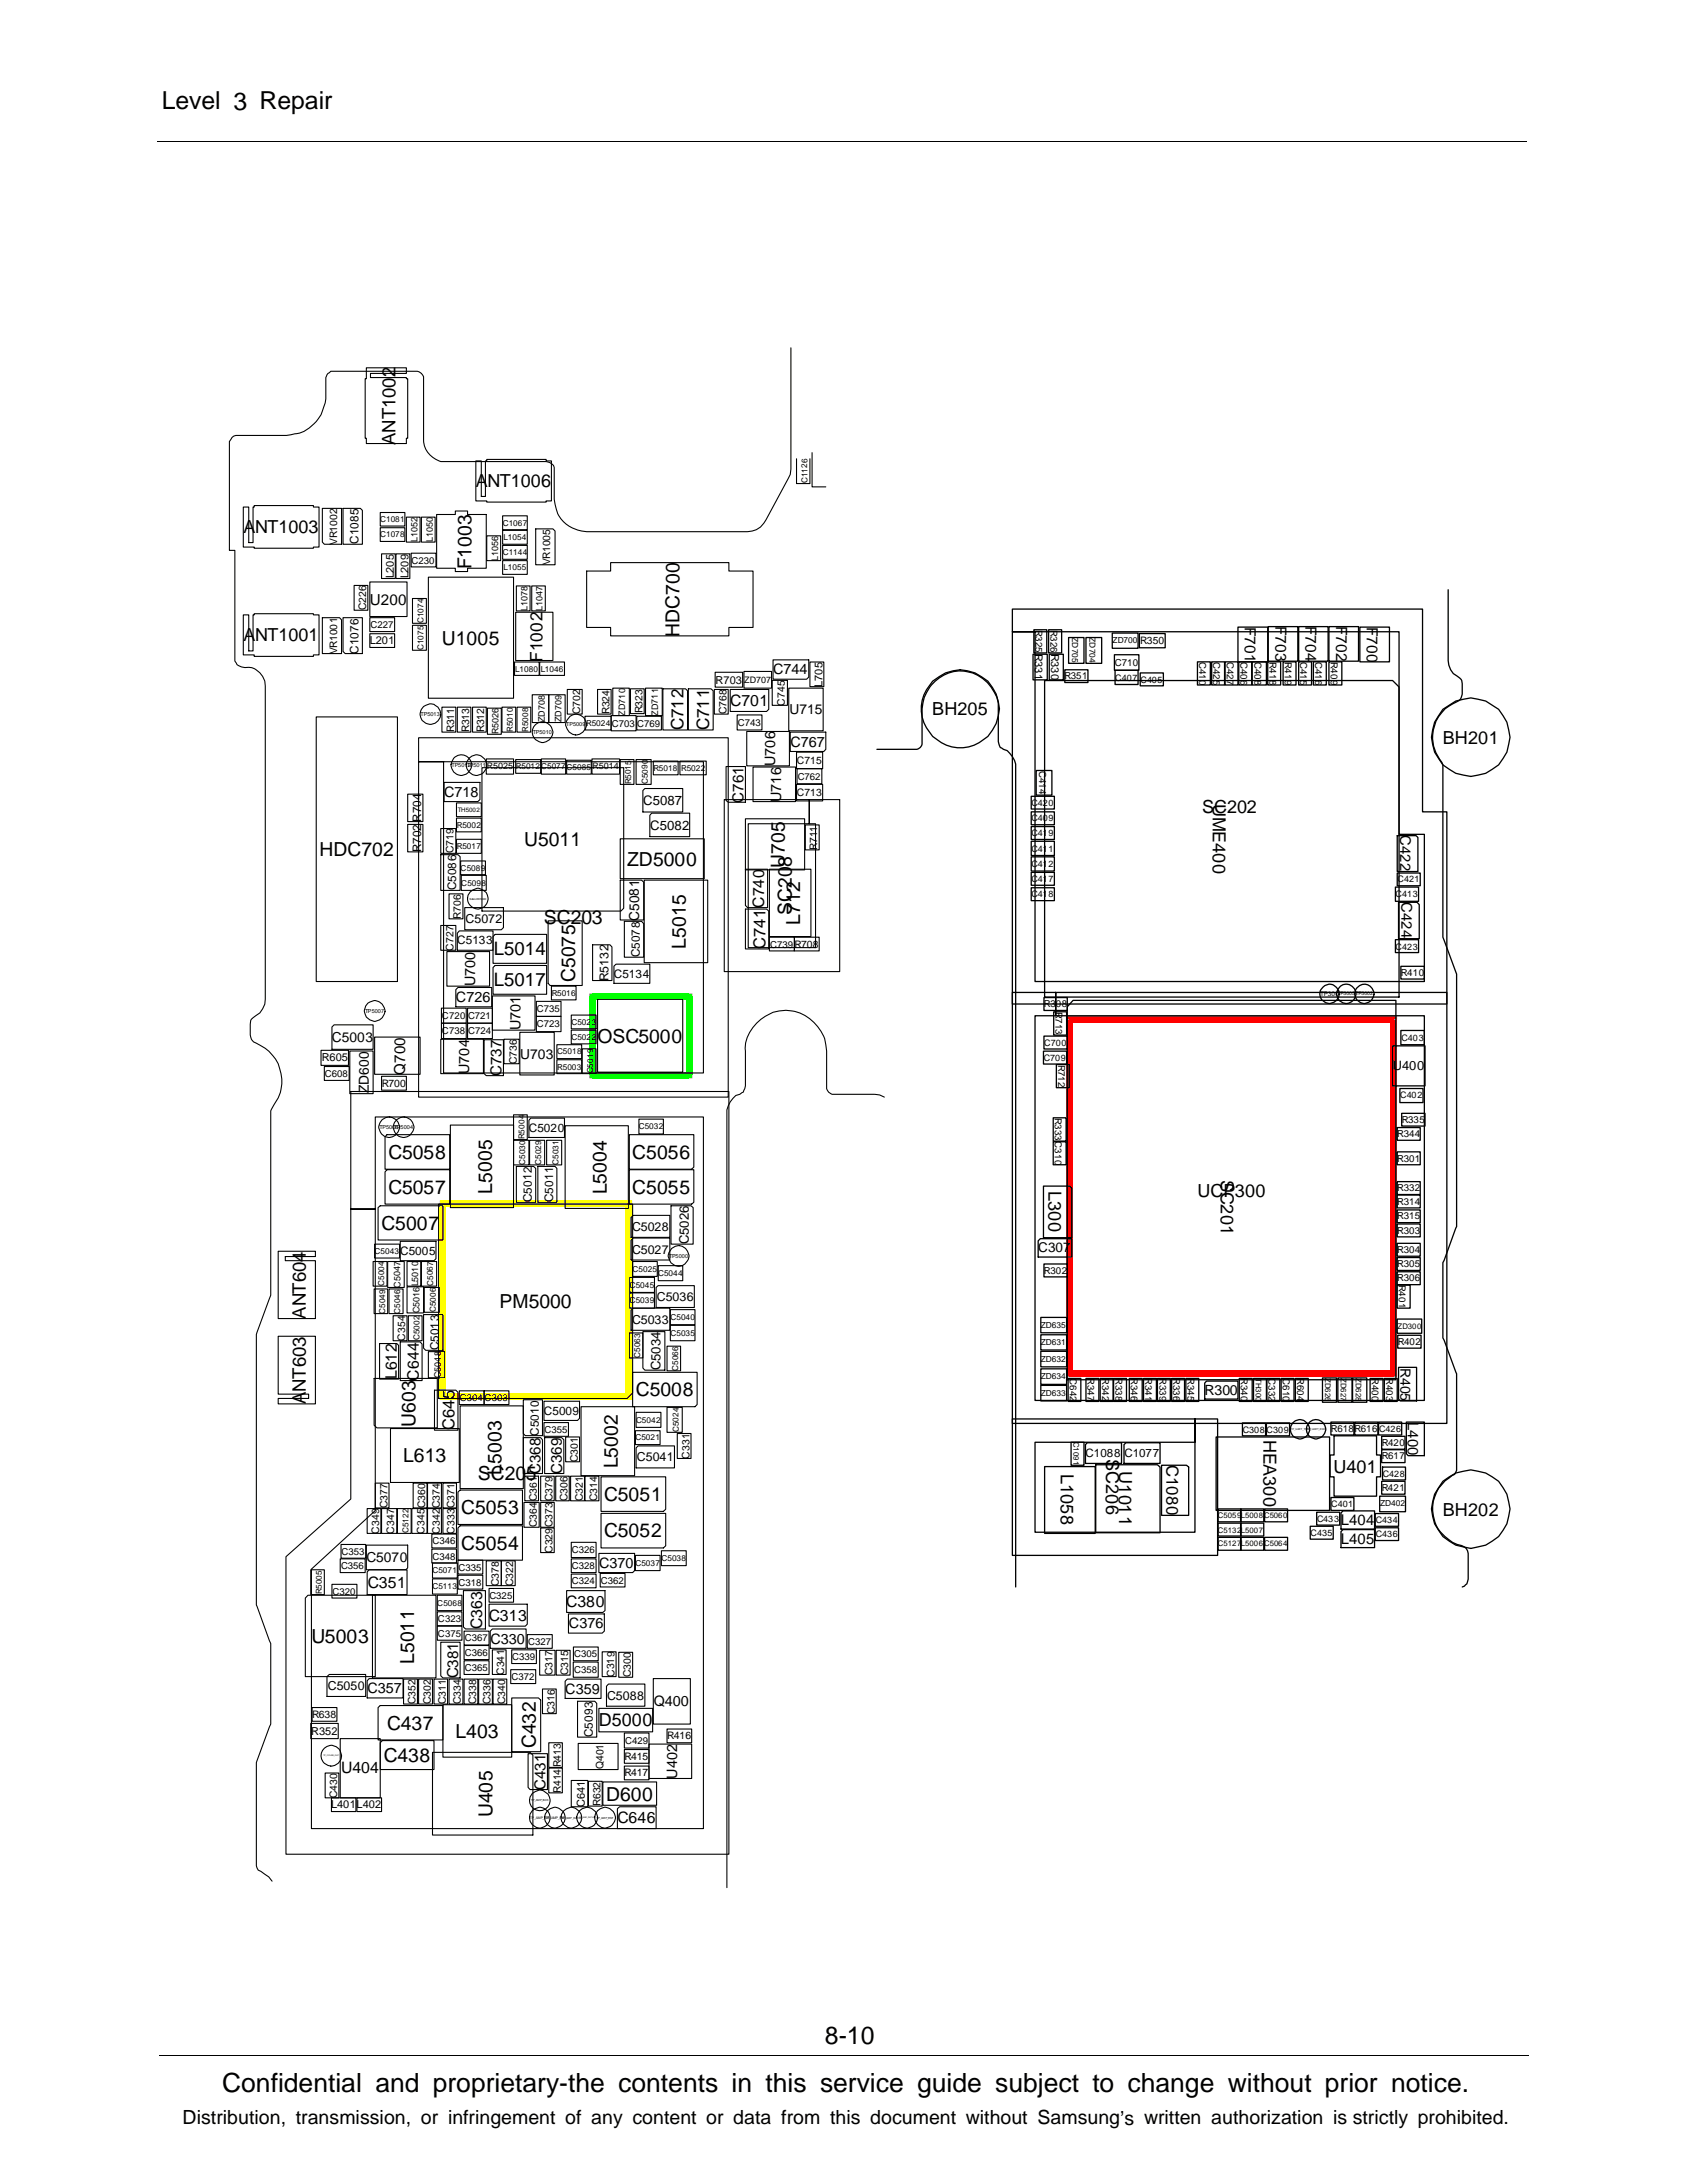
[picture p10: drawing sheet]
<svg xmlns="http://www.w3.org/2000/svg" width="216mm" height="279mm" viewBox="0 0 216 279" stroke-linecap="round" stroke-linejoin="round" font-family="sans-serif">
<defs><g id="words">
<text font-size="3.4" x="28.4" y="267.7">Confidential and proprietary-the contents in this service guide subject to change without prior notice.</text>
<g font-size="3.2">
<text x="20.7" y="14">Level 3 Repair</text>
<text x="105.6" y="261.6">8-10</text>
</g>
<g font-size="2.5">
<text x="60.3" y="72.9" transform="rotate(-90 60.3 72.9)">F1003</text>
<text x="56.6" y="82.5">U1005</text>
<text x="87" y="81.5" transform="rotate(-90 87 81.5)">HDC700</text>
<text x="40.9" y="109.6">HDC702</text>
<text x="67.1" y="108.3">U5011</text>
<text x="80.3" y="110.8">ZD5000</text>
<text x="100.5" y="111.1" transform="rotate(-90 100.5 111.1)">U705</text>
<text x="101.3" y="111" transform="rotate(-90 101.3 111)">8</text>
<text x="69.6" y="118.3">SC203</text>
<text x="101.3" y="117.1" transform="rotate(-90 101.3 117.1)">SC20</text>
<text x="102.4" y="118.3" transform="rotate(-90 102.4 118.3)">L712</text>
<text x="73.6" y="125.7" transform="rotate(-90 73.6 125.7)">C5075</text>
<text x="87.8" y="121.4" transform="rotate(-90 87.8 121.4)">L5015</text>
<text x="76.5" y="133.4">OSC5000</text>
<text x="49.7" y="148.3">C5058</text>
<text x="80.9" y="148.3">C5056</text>
<text x="49.7" y="152.8">C5057</text>
<text x="63" y="152.8" transform="rotate(-90 63 152.8)">L5005</text>
<text x="77.7" y="152.9" transform="rotate(-90 77.7 152.9)">L5004</text>
<text x="80.9" y="152.8">C5055</text>
<text x="48.8" y="157.4">C5007</text>
<text x="63.9" y="167.4">PM5000</text>
<text x="81.4" y="178.7">C5008</text>
<text x="53.2" y="182.6" transform="rotate(-90 53.2 182.6)">U603</text>
<text x="51.6" y="187.2">L613</text>
<text x="61.2" y="189.4">SC205</text>
<text x="64.2" y="188.7" transform="rotate(-90 64.2 188.7)">L5003</text>
<text x="79.1" y="187.9" transform="rotate(-90 79.1 187.9)">L5002</text>
<text x="59" y="193.8">C5053</text>
<text x="77.3" y="192.1">C5051</text>
<text x="77.3" y="196.8">C5052</text>
<text x="59" y="198.4">C5054</text>
<text x="39.9" y="210.3">U5003</text>
<text x="53" y="213" transform="rotate(-90 53 213)">L5011</text>
<text x="49.5" y="221.4">C437</text>
<text x="49.1" y="225.5">C438</text>
<text x="58.3" y="222.4">L403</text>
<text x="68.6" y="223.8" transform="rotate(-90 68.6 223.8)">C432</text>
<text x="63" y="232.6" transform="rotate(-90 63 232.6)">U405</text>
<text x="77.6" y="230.5">D600</text>
<text x="23.4" y="271.9">Distribution, transmission, or infringement of any content or data from this document without Samsung’s written authorization is strictly prohibited.</text>
</g>
<g font-size="2.4">
<text x="50.6" y="48.3" transform="rotate(-90 50.6 48.3)">2</text>
<text x="50.6" y="57" transform="rotate(-90 50.6 57)">ANT100</text>
<text x="63.2" y="122.3">L5014</text>
<text x="63.2" y="126.2">L5017</text>
<text x="39.2" y="168.8" transform="rotate(-90 39.2 168.8)">ANT604</text>
<text x="39.2" y="178.2" transform="rotate(-90 39.2 178.2)">NT603</text>
<text x="39.2" y="179.7" transform="rotate(-90 39.2 179.7)">A</text>
</g>
<g font-size="2.3">
<text x="60.9" y="62.4">ANT1006</text>
<text x="31.2" y="68.3">ANT1003</text>
<text x="31.2" y="82.1">ANT1001</text>
<text x="119.3" y="91.5">BH205</text>
<text x="184.7" y="95.2">BH201</text>
<text x="153.9" y="104.1">SC202</text>
<text x="155.2" y="102.9" transform="rotate(90 155.2 102.9)">UME400</text>
<text x="134.2" y="152.5" transform="rotate(90 134.2 152.5)">L300</text>
<text x="153.3" y="153.1">UCP300</text>
<text x="156.2" y="151" transform="rotate(90 156.2 151)">SC201</text>
<text x="161.7" y="184.3" transform="rotate(90 161.7 184.3)">HEA300</text>
<text x="135.8" y="188.7" transform="rotate(90 135.8 188.7)">L1058</text>
<text x="141.6" y="186.8" transform="rotate(90 141.6 186.8)">SC206</text>
<text x="143.2" y="188.3" transform="rotate(90 143.2 188.3)">U1011</text>
<text x="170.7" y="188.5">U401</text>
<text x="184.7" y="194">BH202</text>
<text x="76.6" y="220.9">D5000</text>
</g>
<g font-size="2.2">
<text x="69.4" y="84.7" transform="rotate(-90 69.4 84.7)">F1002</text>
<text x="87.5" y="93.5" transform="rotate(-90 87.5 93.5)">C712</text>
<text x="90.8" y="93.5" transform="rotate(-90 90.8 93.5)">C711</text>
</g>
<g font-size="2.1">
<text x="98" y="121.5" transform="rotate(-90 98 121.5)">C741</text>
<text x="58.2" y="179.1" transform="rotate(-90 58.2 179.1)">5</text>
<text x="58.2" y="183" transform="rotate(-90 58.2 183)">C64</text>
<text x="149.3" y="187.5" transform="rotate(90 149.3 187.5)">C1080</text>
</g>
<g font-size="2">
<text x="159.3" y="81.4" transform="rotate(90 159.3 81.4)">701</text>
<text x="159.3" y="80.2" transform="rotate(90 159.3 80.2)">F</text>
<text x="163.2" y="81.3" transform="rotate(90 163.2 81.3)">703</text>
<text x="163.2" y="80.1" transform="rotate(90 163.2 80.1)">F</text>
<text x="167.1" y="81.3" transform="rotate(90 167.1 81.3)">704</text>
<text x="167.1" y="80.1" transform="rotate(90 167.1 80.1)">F</text>
<text x="171" y="81.3" transform="rotate(90 171 81.3)">702</text>
<text x="171" y="80.1" transform="rotate(90 171 80.1)">F</text>
<text x="174.9" y="81.4" transform="rotate(90 174.9 81.4)">700</text>
<text x="174.9" y="80.2" transform="rotate(90 174.9 80.2)">F</text>
<text x="93.4" y="90.3">C701</text>
<text x="97.8" y="116.2" transform="rotate(-90 97.8 116.2)">C740</text>
<text x="50.8" y="176.5" transform="rotate(-90 50.8 176.5)">L612</text>
<text x="53.6" y="176.7" transform="rotate(-90 53.6 176.7)">C644</text>
<text x="47.1" y="203.2">C351</text>
<text x="61.7" y="208.5" transform="rotate(-90 61.7 208.5)">C363</text>
<text x="62.5" y="207.4">C313</text>
<text x="72.5" y="205.7">C380</text>
<text x="43.6" y="227">U404</text>
<text x="79" y="233.3">C646</text>
</g>
<g font-size="1.9">
<text x="47.3" y="77.4">U200</text>
<text x="95.1" y="102.7" transform="rotate(-90 95.1 102.7)">C761</text>
<text x="179.2" y="106.9" transform="rotate(90 179.2 106.9)">C422</text>
<text x="179.4" y="115.5" transform="rotate(90 179.4 115.5)">C424</text>
<text x="51.8" y="137.5" transform="rotate(-90 51.8 137.5)">Q700</text>
<text x="64.2" y="137.7" transform="rotate(-90 64.2 137.7)">C737</text>
<text x="180.2" y="182" transform="rotate(90 180.2 182)">L400</text>
<text x="69.2" y="188.7" transform="rotate(-90 69.2 188.7)">C368</text>
<text x="71.9" y="188.7" transform="rotate(-90 71.9 188.7)">C369</text>
<text x="171.6" y="195.2">L404</text>
<text x="171.6" y="197.6">L405</text>
<text x="58.7" y="214.8" transform="rotate(-90 58.7 214.8)">C381</text>
<text x="69.8" y="229.1" transform="rotate(-90 69.8 229.1)">C431</text>
</g>
<g font-size="1.8">
<text x="99" y="86.3">C744</text>
<text x="101" y="91.4">U715</text>
<text x="101.2" y="95.5">C767</text>
<text x="56.9" y="102">C718</text>
<text x="99.2" y="98.1" transform="rotate(-90 99.2 98.1)">U706</text>
<text x="100" y="102.7" transform="rotate(-90 100 102.7)">U716</text>
<text x="81.8" y="117.9" transform="rotate(-90 81.8 117.9)">C5081</text>
<text x="58.4" y="128.2">C726</text>
<text x="60.8" y="126.3" transform="rotate(-90 60.8 126.3)">U700</text>
<text x="66.6" y="131.9" transform="rotate(-90 66.6 131.9)">U701</text>
<text x="42.5" y="133.4">C5003</text>
<text x="60" y="137.4" transform="rotate(-90 60 137.4)">U704</text>
<text x="66.6" y="135.5">U703</text>
<text x="47.2" y="139.9" transform="rotate(-90 47.2 139.9)">ZD600</text>
<text x="154.1" y="178.5">R300</text>
<text x="179.2" y="175" transform="rotate(90 179.2 175)">R405</text>
<text x="46.9" y="200">C5070</text>
<text x="76.7" y="200.6">C370</text>
<text x="72.8" y="208.4">C376</text>
<text x="62.8" y="210.4">C330</text>
<text x="47" y="216.7">C357</text>
<text x="72.3" y="216.8">C359</text>
<text x="83.7" y="218.4">Q400</text>
<text x="86.7" y="227.6" transform="rotate(-90 86.7 227.6)">U402</text>
</g>
<g font-size="1.7">
<text x="82.3" y="103">C5087</text>
<text x="83.2" y="106.2">C5082</text>
<text x="178.3" y="137">U400</text>
<text x="88.1" y="159.3" transform="rotate(-90 88.1 159.3)">C5026</text>
<text x="132.9" y="160.3">C307</text>
<text x="84.5" y="175.4" transform="rotate(-90 84.5 175.4)">C5034</text>
</g>
<g font-size="1.6">
<text x="59.6" y="118.2">C5072</text>
<text x="77.9" y="125.6" transform="rotate(-90 77.9 125.6)">R5132</text>
<text x="80.9" y="160.4">C5027</text>
<text x="80.9" y="157.5">C5028</text>
<text x="84.1" y="166.5">C5036</text>
<text x="80.9" y="169.4">C5033</text>
<text x="81.5" y="187">C5041</text>
<text x="42" y="216.3">C5050</text>
<text x="77.7" y="217.5">C5088</text>
</g>
<g font-size="1.5">
<text x="45.9" y="69.6" transform="rotate(-90 45.9 69.6)">C1085</text>
<text x="45.9" y="83.7" transform="rotate(-90 45.9 83.7)">C1076</text>
<text x="53.9" y="109.1" transform="rotate(-90 53.9 109.1)">R702 R704</text>
<text x="58.4" y="114" transform="rotate(-90 58.4 114)">C5086</text>
<text x="58.5" y="120.9">C5133</text>
<text x="78.6" y="125.1">C5134</text>
<text x="81.9" y="122.5" transform="rotate(-90 81.9 122.5)">C5078</text>
<text x="67.7" y="144.8">C5020</text>
<text x="68.1" y="153.8" transform="rotate(-90 68.1 153.8)">C5012</text>
<text x="70.8" y="153.8" transform="rotate(-90 70.8 153.8)">C5011</text>
<text x="51.2" y="160.6">C5005</text>
<text x="56.2" y="172.8" transform="rotate(-90 56.2 172.8)">C5013</text>
<text x="69" y="183.7" transform="rotate(-90 69 183.7)">C5010</text>
<text x="69.6" y="181.1">C5009</text>
<text x="138.9" y="186.5">C1088</text>
<text x="143.9" y="186.5">C1077</text>
<text x="75.9" y="222.3" transform="rotate(-90 75.9 222.3)">C5093</text>
</g>
<g font-size="1.4">
<text x="50.4" y="74" transform="rotate(-90 50.4 74)">L205</text>
<text x="52.3" y="74" transform="rotate(-90 52.3 74)">L209</text>
<text x="47.3" y="82.5">L201</text>
<text x="91.6" y="87.5">R703</text>
<text x="105.3" y="87.9" transform="rotate(-90 105.3 87.9)">L705</text>
<text x="41.2" y="135.8">R605</text>
<text x="39.8" y="222">R352</text>
<text x="42.4" y="231.5">L401L402</text>
<text x="74.9" y="231.3" transform="rotate(-90 74.9 231.3)">C641</text>
</g>
<g font-size="1.3">
<text x="43.1" y="69.7" transform="rotate(-90 43.1 69.7)">VR1002</text>
<text x="70.4" y="72.3" transform="rotate(-90 70.4 72.3)">VR1005</text>
<text x="43.1" y="83.7" transform="rotate(-90 43.1 83.7)">VR1001</text>
<text x="46.8" y="78.1" transform="rotate(-90 46.8 78.1)">C226</text>
<text x="145.9" y="82.5">R350</text>
<text x="58.1" y="93.7" transform="rotate(-90 58.1 93.7)">R311</text>
<text x="60" y="93.7" transform="rotate(-90 60 93.7)">R313</text>
<text x="62" y="93.7" transform="rotate(-90 62 93.7)">R312</text>
<text x="74.2" y="91.4" transform="rotate(-90 74.2 91.4)">C702</text>
<text x="78" y="91.4" transform="rotate(-90 78 91.4)">R324</text>
<text x="82.2" y="91.3" transform="rotate(-90 82.2 91.3)">R323</text>
<text x="93" y="91.4" transform="rotate(-90 93 91.4)">C768</text>
<text x="100.5" y="90.3" transform="rotate(-90 100.5 90.3)">C745</text>
<text x="102" y="101.9">C713</text>
<text x="102" y="97.7">C715</text>
<text x="58" y="109.2" transform="rotate(-90 58 109.2)">C719</text>
<text x="104.6" y="108.8" transform="rotate(-90 104.6 108.8)">R711</text>
<text x="59" y="117.6" transform="rotate(-90 59 117.6)">R706</text>
<text x="58" y="121.7" transform="rotate(-90 58 121.7)">C727</text>
<text x="66.1" y="136.2" transform="rotate(-90 66.1 136.2)">C736</text>
<text x="48.9" y="139.1">R700</text>
<text x="51.9" y="171.6" transform="rotate(-90 51.9 171.6)">C354</text>
<text x="74" y="187.1" transform="rotate(-90 74 187.1)">C301</text>
<text x="88.2" y="186.7" transform="rotate(-90 88.2 186.7)">C331</text>
<text x="48.5" y="196.3" transform="rotate(-90 48.5 196.3)">C349</text>
<text x="49.6" y="193" transform="rotate(-90 49.6 193)">C377</text>
<text x="50.5" y="196.3" transform="rotate(-90 50.5 196.3)">C347</text>
<text x="54.3" y="196.3" transform="rotate(-90 54.3 196.3)">C345C360</text>
<text x="56.3" y="196.3" transform="rotate(-90 56.3 196.3)">C342C374</text>
<text x="58.2" y="196.3" transform="rotate(-90 58.2 196.3)">C333C371</text>
<text x="68.7" y="195.5" transform="rotate(-90 68.7 195.5)">C364C361</text>
<text x="72.6" y="192.2" transform="rotate(-90 72.6 192.2)">C306</text>
<text x="74.6" y="192.2" transform="rotate(-90 74.6 192.2)">C321</text>
<text x="76.4" y="192.2" transform="rotate(-90 76.4 192.2)">C314</text>
<text x="63.8" y="203" transform="rotate(-90 63.8 203)">C378</text>
<text x="65.7" y="203" transform="rotate(-90 65.7 203)">C322</text>
<text x="70.7" y="198.8" transform="rotate(-90 70.7 198.8)">C329C373C379</text>
<text x="70.7" y="214.4" transform="rotate(-90 70.7 214.4)">C317</text>
<text x="72.7" y="214.4" transform="rotate(-90 72.7 214.4)">C315</text>
<text x="78.6" y="214.6" transform="rotate(-90 78.6 214.6)">C319</text>
<text x="80.7" y="214.7" transform="rotate(-90 80.7 214.7)">C300</text>
<text x="39.9" y="219.9">R638</text>
<text x="53.2" y="218.1" transform="rotate(-90 53.2 218.1)">C352</text>
<text x="55.1" y="218.1" transform="rotate(-90 55.1 218.1)">C302</text>
<text x="57.1" y="218.1" transform="rotate(-90 57.1 218.1)">C311</text>
<text x="59" y="218.1" transform="rotate(-90 59 218.1)">C334</text>
<text x="60.9" y="218.1" transform="rotate(-90 60.9 218.1)">C338</text>
<text x="62.8" y="218.1" transform="rotate(-90 62.8 218.1)">C336</text>
<text x="64.6" y="218.1" transform="rotate(-90 64.6 218.1)">C340 C341</text>
<text x="71" y="219.4" transform="rotate(-90 71 219.4)">C316</text>
<text x="77.2" y="226.5" transform="rotate(-90 77.2 226.5)">Q401</text>
<text x="79.9" y="225.2">R415</text>
<text x="79.9" y="227.4">R417</text>
<text x="85.4" y="222.6">R416</text>
<text x="43.1" y="230.1" transform="rotate(-90 43.1 230.1)">C430</text>
<text x="71.8" y="229.5" transform="rotate(-90 71.8 229.5)">R414R413</text>
<text x="76.9" y="231.1" transform="rotate(-90 76.9 231.1)">R632</text>
</g>
<g font-size="1.2">
<text x="52.7" y="72.1">C230</text>
<text x="47.4" y="80.4">C227</text>
<text x="132.5" y="80.6" transform="rotate(90 132.5 80.6)">R325R331</text>
<text x="134.4" y="80.6" transform="rotate(90 134.4 80.6)">R326R330</text>
<text x="136.2" y="86.9">R351</text>
<text x="142.7" y="85.2">C710</text>
<text x="153.5" y="84.7" transform="rotate(90 153.5 84.7)">C410</text>
<text x="155.3" y="84.7" transform="rotate(90 155.3 84.7)">C425</text>
<text x="157" y="84.7" transform="rotate(90 157 84.7)">C427</text>
<text x="158.7" y="84.7" transform="rotate(90 158.7 84.7)">C406</text>
<text x="160.6" y="84.7" transform="rotate(90 160.6 84.7)">C408</text>
<text x="162.5" y="84.7" transform="rotate(90 162.5 84.7)">R418</text>
<text x="164.4" y="84.7" transform="rotate(90 164.4 84.7)">R419</text>
<text x="166.4" y="84.7" transform="rotate(90 166.4 84.7)">C415</text>
<text x="168.3" y="84.7" transform="rotate(90 168.3 84.7)">C416</text>
<text x="170.3" y="84.7" transform="rotate(90 170.3 84.7)">R409</text>
<text x="78.3" y="93">C703 C769</text>
<text x="94.4" y="92.9">C743</text>
<text x="102.1" y="99.8">C762</text>
<text x="133" y="98.7" transform="rotate(90 133 98.7)">C414</text>
<text x="98.6" y="121.3">C739R708</text>
<text x="179.3" y="124.9">R410</text>
<text x="56.6" y="130.5">C720 C721</text>
<text x="68.7" y="131.5">C723</text>
<text x="68.7" y="129.6">C735</text>
<text x="133.6" y="128.9">R308</text>
<text x="135.1" y="129.5" transform="rotate(90 135.1 129.5)">R713</text>
<text x="41.6" y="137.9">C608</text>
<text x="56.6" y="132.4">C738 C724</text>
<text x="135.4" y="136.3" transform="rotate(90 135.4 136.3)">R712</text>
<text x="135" y="143.1" transform="rotate(90 135 143.1)">R333C310</text>
<text x="179.4" y="143.7">R335</text>
<text x="178.8" y="148.7">R301</text>
<text x="178.8" y="145.5">R344</text>
<text x="178.8" y="154.2">R314</text>
<text x="178.8" y="152.5">R332</text>
<text x="178.8" y="157.9">R303</text>
<text x="178.8" y="160.4">R304</text>
<text x="178.8" y="156.1">R315</text>
<text x="133.6" y="163">R302</text>
<text x="178.8" y="162.2">R305</text>
<text x="178.8" y="164">R306</text>
<text x="179" y="164.5" transform="rotate(90 179 164.5)">R401</text>
<text x="178.9" y="172.1">R402</text>
<text x="58.9" y="179.3">C304 C303</text>
<text x="136.9" y="176.4" transform="rotate(90 136.9 176.4)">C642</text>
<text x="139.2" y="176.4" transform="rotate(90 139.2 176.4)">R347</text>
<text x="141" y="176.4" transform="rotate(90 141 176.4)">R342</text>
<text x="142.7" y="176.4" transform="rotate(90 142.7 176.4)">R338</text>
<text x="144.7" y="176.4" transform="rotate(90 144.7 176.4)">R346</text>
<text x="146.6" y="176.4" transform="rotate(90 146.6 176.4)">R341</text>
<text x="148.4" y="176.4" transform="rotate(90 148.4 176.4)">R339</text>
<text x="150.2" y="176.4" transform="rotate(90 150.2 176.4)">R336</text>
<text x="152" y="176.4" transform="rotate(90 152 176.4)">R345</text>
<text x="158.8" y="176.4" transform="rotate(90 158.8 176.4)">R340</text>
<text x="162.3" y="176.4" transform="rotate(90 162.3 176.4)">C332</text>
<text x="164.2" y="176.4" transform="rotate(90 164.2 176.4)">C610</text>
<text x="166" y="176.4" transform="rotate(90 166 176.4)">R604</text>
<text x="175.6" y="176.4" transform="rotate(90 175.6 176.4)">R400</text>
<text x="177.4" y="176.4" transform="rotate(90 177.4 176.4)">R403</text>
<text x="69.7" y="183.4">C355</text>
<text x="170.3" y="183.2">R618R616C426</text>
<text x="176.8" y="185.1">R420</text>
<text x="176.8" y="186.8">R617</text>
<text x="176.8" y="190.8">R421</text>
<text x="55.4" y="197.7">C346</text>
<text x="43.6" y="200.8">C356</text>
<text x="43.7" y="199">C353</text>
<text x="55.4" y="199.6">C348</text>
<text x="58.7" y="202.9">C318</text>
<text x="58.7" y="201">C335</text>
<text x="73.2" y="202.8">C324 C362</text>
<text x="73.2" y="198.8">C326</text>
<text x="73.2" y="200.8">C328</text>
<text x="42.6" y="204.1">C320</text>
<text x="56" y="207.6">C323</text>
<text x="56" y="209.5">C375</text>
<text x="62.6" y="204.6">C325</text>
<text x="59.5" y="213.9">C365</text>
<text x="59.5" y="211.9">C366</text>
<text x="59.5" y="210.1">C367</text>
<text x="65.4" y="215">C372</text>
<text x="65.6" y="212.5">C339</text>
<text x="67.6" y="210.5">C327</text>
<text x="73.5" y="212.1">C305</text>
<text x="73.5" y="214.1">C358</text>
<text x="80" y="223.2">C429</text>
</g>
<g font-size="1.1">
<text x="53.4" y="69.4" transform="rotate(-90 53.4 69.4)">L1052</text>
<text x="55.4" y="69.4" transform="rotate(-90 55.4 69.4)">L1050</text>
<text x="63.8" y="71.8" transform="rotate(-90 63.8 71.8)">L1056</text>
<text x="67.5" y="78.2" transform="rotate(-90 67.5 78.2)">L1078</text>
<text x="69.4" y="78.2" transform="rotate(-90 69.4 78.2)">L1047</text>
<text x="137.2" y="81.6" transform="rotate(90 137.2 81.6)">ZD705</text>
<text x="139.4" y="81.6" transform="rotate(90 139.4 81.6)">ZD704</text>
<text x="142.4" y="82.4">ZD700</text>
<text x="95.2" y="87.4">ZD707</text>
<text x="142.7" y="87.1">C407 C405</text>
<text x="63.8" y="94" transform="rotate(-90 63.8 94)">R5026</text>
<text x="69.7" y="92.5" transform="rotate(-90 69.7 92.5)">ZD708</text>
<text x="71.8" y="92.5" transform="rotate(-90 71.8 92.5)">ZD709</text>
<text x="80" y="91.6" transform="rotate(-90 80 91.6)">ZD710</text>
<text x="84.2" y="91.6" transform="rotate(-90 84.2 91.6)">ZD711</text>
<text x="62.3" y="98.4">R5025 R5012C5077C5085R5014</text>
<text x="132" y="105.1">C409</text>
<text x="132" y="107">C419</text>
<text x="132" y="103.2">C420</text>
<text x="132" y="109">C411</text>
<text x="132" y="111">C412</text>
<text x="132" y="112.9">C417</text>
<text x="178.9" y="112.9">C421</text>
<text x="132" y="114.9">C418</text>
<text x="178.6" y="114.9">C413</text>
<text x="178.6" y="121.5">C423</text>
<text x="133.6" y="135.8">C709</text>
<text x="133.6" y="133.9">C700</text>
<text x="179.4" y="133.2">C403</text>
<text x="179.2" y="140.6">C402</text>
<text x="53.5" y="164.7" transform="rotate(-90 53.5 164.7)">L5010</text>
<text x="133.2" y="172.2">ZD631</text>
<text x="133.2" y="169.9">ZD635</text>
<text x="56.4" y="176.4" transform="rotate(-90 56.4 176.4)">C5048</text>
<text x="133.2" y="174.3">ZD632</text>
<text x="133.2" y="178.6">ZD633</text>
<text x="133.2" y="176.5">ZD634</text>
<text x="159" y="183.3">C308 C309</text>
<text x="177" y="189">C428</text>
<text x="167.7" y="196.6">C435</text>
<text x="168.6" y="194.8">C433</text>
<text x="170.4" y="192.9">C401</text>
<text x="176.1" y="194.9">C434</text>
<text x="176.1" y="196.8">C436</text>
<text x="176.6" y="192.8">ZD402</text>
</g>
<g font-size="1">
<text x="103.3" y="61.9" transform="rotate(-90 103.3 61.9)">C1126</text>
<text x="48.7" y="68.8">C1078</text>
<text x="48.7" y="66.8">C1081</text>
<text x="64.3" y="67.3">C1067</text>
<text x="64.3" y="71.1">C1144</text>
<text x="64.4" y="69.1">L1054</text>
<text x="64.4" y="73">L1055</text>
<text x="54.2" y="83.2" transform="rotate(-90 54.2 83.2)">C1075 C1074</text>
<text x="65.9" y="86">L1080 L1046</text>
<text x="65.6" y="93.7" transform="rotate(-90 65.6 93.7)">R5010</text>
<text x="67.6" y="93.7" transform="rotate(-90 67.6 93.7)">R5008</text>
<text x="75" y="92.9">R5024</text>
<text x="80.8" y="100.4" transform="rotate(-90 80.8 100.4)">R5015</text>
<text x="82.9" y="100.4" transform="rotate(-90 82.9 100.4)">C5090</text>
<text x="83.6" y="98.7">R5018 R5022</text>
<text x="58.5" y="106">R5002</text>
<text x="58.5" y="108.7">R5017</text>
<text x="58.9" y="111.4">C5089</text>
<text x="59" y="113.4">C5098</text>
<text x="70.6" y="127.5">R5016</text>
<text x="73.1" y="131.2">C5023</text>
<text x="71.3" y="135">C5018</text>
<text x="71.3" y="136.9">R5003</text>
<text x="73.1" y="133.1">C5022</text>
<text x="75.9" y="137.4" transform="rotate(-90 75.9 137.4)">C5019</text>
<text x="67.2" y="149.1" transform="rotate(-90 67.2 149.1)">C5030R5004</text>
<text x="69.3" y="149.1" transform="rotate(-90 69.3 149.1)">C5029</text>
<text x="71.5" y="149.1" transform="rotate(-90 71.5 149.1)">C5031</text>
<text x="81.7" y="144.5">C5032</text>
<text x="47.9" y="160.5">C5043</text>
<text x="55.4" y="164.6" transform="rotate(-90 55.4 164.6)">C5067</text>
<text x="55.8" y="168" transform="rotate(-90 55.8 168)">C5006</text>
<text x="80.6" y="164.8">C5045</text>
<text x="80.6" y="166.8">C5039</text>
<text x="81" y="162.8">C5025</text>
<text x="84.2" y="163.3">C5044</text>
<text x="49.3" y="168.1" transform="rotate(-90 49.3 168.1)">C5049 C5004</text>
<text x="51.2" y="168.1" transform="rotate(-90 51.2 168.1)">C5046C5047</text>
<text x="53.7" y="171.6" transform="rotate(-90 53.7 171.6)">C5002 C5016</text>
<text x="81.9" y="173.8" transform="rotate(-90 81.9 173.8)">C5063</text>
<text x="85.8" y="171">C5035</text>
<text x="85.8" y="169">C5040</text>
<text x="178.9" y="170.1">ZD300</text>
<text x="86.8" y="175.5" transform="rotate(-90 86.8 175.5)">C5066</text>
<text x="160.7" y="176.4" transform="rotate(90 160.7 176.4)">TH300</text>
<text x="169.6" y="176.4" transform="rotate(90 169.6 176.4)">ZD626</text>
<text x="171.6" y="176.4" transform="rotate(90 171.6 176.4)">ZD627</text>
<text x="173.5" y="176.4" transform="rotate(90 173.5 176.4)">ZD628</text>
<text x="81.3" y="184.4">C5021</text>
<text x="81.4" y="182.1">C5042</text>
<text x="86.9" y="183.3" transform="rotate(-90 86.9 183.3)">C5024</text>
<text x="137.4" y="184.5" transform="rotate(90 137.4 184.5)">C1091</text>
<text x="52.3" y="196.2" transform="rotate(-90 52.3 196.2)">C5122</text>
<text x="155.9" y="194.3">C5059L5008C5060</text>
<text x="155.9" y="197.9">C5127L5006C5064</text>
<text x="155.9" y="196.2">C5132L5007</text>
<text x="55.4" y="203.4">C5113</text>
<text x="55.4" y="201.4">C5071</text>
<text x="81.3" y="200.4">C5037</text>
<text x="84.6" y="199.8">C5038</text>
<text x="41.2" y="204.1" transform="rotate(-90 41.2 204.1)">R5005</text>
<text x="56" y="205.5">C5068</text>
</g>
<g font-size=".8">
<text x="58.6" y="103.9">TH5002</text>
<text x="169" y="127.5">TP300</text>
</g>
<g font-size=".7">
<text x="53.8" y="91.7">TP5013</text>
<text x="68.2" y="93.9">TP5010</text>
<text x="72.5" y="93">TP5009</text>
<text x="57.8" y="98.2">TP5012</text>
<text x="59.7" y="98.2">TP5011</text>
<text x="46.7" y="129.6">TP5007</text>
<text x="171.2" y="127.4">TP5005TP5002</text>
<text x="48.6" y="144.5">TP5006</text>
<text x="50.4" y="144.5">TP5004</text>
<text x="85.6" y="161">TP5000</text>
</g>
<g font-size=".4">
<text x="60.1" y="115.1">SafeLDO5000</text>
<text x="67.8" y="232.8">TP_AMP_WS</text>
<text x="68" y="230.6">TP_AMP_BCK</text>
<text x="69.8" y="232.8">TP_AMP_INT</text>
<text x="71.9" y="232.8">TP_AMP_DATAI</text>
<text x="76.3" y="232.8">TP_AMP_RST</text>
</g>
<g font-size=".3">
<text x="165.2" y="183">TP_UART_TXD</text>
<text x="167.3" y="183">TP_UART_RXD</text>
<text x="41.4" y="224.8">TP_COVER_OUT</text>
<text x="74.1" y="232.7">TP_AMP_DATAO</text>
</g>
</g></defs>
<path d="M20.2 18.1h175.3M20.4 263h175.3" fill="none" stroke="#000" stroke-width=".13"/>
<g fill="#ff0">
<path d="M56.3 153.6v.4h.8v.4h-.4v-.8z" fill-rule="evenodd"/>
<path d="M80.1 154v.4h.4v-.8h.4v.4z" fill-rule="evenodd"/>
<path d="M80.1 178.4v.4h.8v.4h-.4v-.8z" fill-rule="evenodd"/>
<path d="M56.7 178.4h.4v.4h-.8v.4h.4z" fill-rule="evenodd"/>
</g>
<g fill="#ff0">
<path d="M56.7 153.6h23.8v.8h-23.8z"/>
<path d="M80.1 154h.8v24.8h-.8z"/>
<path d="M56.7 178.4h23.8v.8h-23.8z"/>
<path d="M56.3 154h.8v24.8h-.8z"/>
</g>
<g fill="#0f0">
<path d="M75.4 127.2h.4v.8h.4v-.4h-.8z" fill-rule="evenodd"/>
<path d="M88.2 127.2h.4v.4h-.8v.4h.4z" fill-rule="evenodd"/>
<path d="M87.8 137.2h.4v.8h.4v-.4h-.8z" fill-rule="evenodd"/>
<path d="M75.8 137.2v.8h-.4v-.4h.8v-.4z" fill-rule="evenodd"/>
</g>
<g fill="#0f0">
<path d="M75.8 127.2h12.4v.8h-12.4z"/>
<path d="M87.8 127.6h.8v10h-.8z"/>
<path d="M75.8 137.2h12.4v.8h-12.4z"/>
<path d="M75.4 127.6h.8v10h-.8z"/>
</g>
<g fill="#f00">
<path d="M136.5 130.1h.4v.8h.4v-.4h-.8z" fill-rule="evenodd"/>
<path d="M178.4 130.1h.4v.4h-.8v.4h.4z" fill-rule="evenodd"/>
<path d="M178 175.4v.4h.8v.4h-.4v-.8z" fill-rule="evenodd"/>
<path d="M136.5 175.8h.8v-.4h-.4v.8h-.4z" fill-rule="evenodd"/>
</g>
<g fill="#f00">
<path d="M136.9 130.1h41.5v.8h-41.5z"/>
<path d="M178 130.5h.8v45.3h-.8z"/>
<path d="M136.9 175.4h41.5v.8h-41.5z"/>
<path d="M136.5 130.5h.8v45.3h-.8z"/>
</g>
<g fill="none" stroke="#000" stroke-width=".14">
<path d="M46.9 47.1h5.1v.7h-4.6v.5h4.6v.2h.2v7.6h-.2v.7h-5.1v-.7h-.2v-7.6h.2zM60.9 59h.7v4.5h.5v-4.5h.2v-.2h7.6v.2h.7v5.1h-.7v.2h-7.6v-.2h-1.4zM101.2 44.5v15.5l-.1 .7-3.1 5.8a2.58 2.58 0 0 1-2.3 1.6h-20.6a4.2 4.2 0 0 1-4.2-4.2v-4.1a1.1 1.1 0 0 0-1-.7h-13.5a3 3 0 0 1-2.2-2.8v-8.1a1.1 1.1 0 0 0-.8-.7h-11.1l-.3 .3-.3 .5v2.8l-.1 .5a5.1 5.1 0 0 1-4.4 4l-.5 .1h-6.5a1.14 1.14 0 0 0-.8 .8v13.9h.7v14.2a1.62 1.62 0 0 0 1.8 .8 2.43 2.43 0 0 1 2.1 2.4v40.1a2.71 2.71 0 0 1-1.6 2.4l-.2 .2a4.3 4.3 0 0 0-.1 2.2 1.02 1.02 0 0 0 .7 .8 5.3 5.3 0 0 1 2.2 8.1l-.4 .6v23.6l-1.8 5v34.6l1.8 5v10.3l-1.8 4.9v13.2l.2 .6 1.4 .8 .4 .6M101.9 58.7v3.2h1.8v-3.2M103.9 57.9v4.4h1.8M31.1 64.9h.7v4.5h.6v-4.5h.1v-.2h7.6v.2h.7v5.1h-.7v.2h-7.6v-.2h-1.4zM31.1 78.7h.7v4.6h.6v-4.6h.1v-.2h7.6v.2h.7v5.1h-.7v.2h-7.6v-.2h-1.4zM41.3 65.1h2.4v4.6h-2.2l-.2-.3zM41.3 79.1h2.2l.2 .2v4.4h-2.4zM43.9 65.1h2.2l.3 .2v4.4h-2.5zM43.9 79.1h2.5v4.6h-2.2l-.3-.3zM45.3 74.9h1.8v3.2h-1.8z"/>
<path d="M47.3 74.5h4.8v4.4h-4.8zM47.3 79.1h3.2v1.7h-3.2zM48.7 67.5h3.1v1.8h-3.1zM48.7 65.6h3.1v1.7h-3.1zM48.8 70.9h1.8v3.1h-1.8zM50.7 70.9h1.8v3.1h-1.8zM52 66.2h1.8v3.2h-1.8zM52.6 70.8h3.2v1.8h-3.2zM52.8 76.6h1.8v3.2h-1.8zM53.9 66.2h1.8v3.2h-1.8zM54.8 73.9h10.9v15.5h-10.9zM55.9 65.8h2.4v-.4h1.5v.4h2.4v6.9h-2.4v.5h-1.5v-.5h-2.4z"/>
<path d="M62.3 68.6h1.8v3.2h-1.8zM64.3 71.8h3.2v1.7h-3.2zM64.3 67.9h3.2v1.8h-3.2zM64.3 66h3.2v1.8h-3.2zM64.3 69.8h3.2v1.8h-3.2zM66 78.4h4.8v6.1h-4.8zM66.1 75h1.7v3.2h-1.7zM68.1 75h1.7v3.2h-1.7zM68.6 67.7h2.2l.2 .3v4.3h-2.4zM75.1 73.1h3v-1.1h15.2v1.1h3.1v7.2h-3.1v1.1h-15.2v-1.1h-3zM40.5 91.8h10.4v33.8h-10.4zM47.3 81.1h3.2v1.8h-3.2z"/>
<path d="M52.8 80h1.8v3.2h-1.8zM53.6 94.4h39.6v46h-39.6v-42.9h3.2v39.8h33.2v-39.8h-36.4zM56.6 90.5h1.7v3.2h-1.7zM58.5 90.5h1.8v3.2h-1.8zM60.5 90.5h1.7v3.2h-1.7zM61.7 98.3h18.1v17.9l-.3 .4h-17.8zM62.2 97.1h3.5v2h-3.5zM62.4 90.6h1.8v3.4h-1.8zM64.2 90.5h1.8v3.2h-1.8zM65.8 84.7h3.2v1.7h-3.2zM66 97.2h3.2v1.8h-3.2zM66.2 90.5h1.7v3.2h-1.7z"/>
<path d="M68.1 88.9h2.1v3.6h-2.1zM69.1 84.7h3.1v1.7h-3.1zM69.3 97.1h3.1v2h-3.1zM70.2 88.9h2.1v3.6h-2.1zM72.5 97.3h3.2v1.8h-3.2zM72.6 88.2h1.9v3.2h-1.9zM74.9 91.7h3.3v1.7h-3.3zM75.8 97.1h3.5v2h-3.5zM76.5 88.2h1.7v3.2h-1.7zM78.2 91.6h3.2v1.9h-3.2zM78.4 88.1h2.1v3.5h-2.1zM79.4 97.2h1.7v3.2h-1.7z"/>
<path d="M80.7 88.2h1.7v3.1h-1.7zM81.4 97.2h1.9v3.2h-1.9zM81.5 91.7h3.1v1.7h-3.1zM82.6 88.1h2.2v3.5h-2.2zM83.6 97.4h3.2v1.8h-3.2zM84.8 88.2h2.9l.3 .2v5h-3.2zM87 97.4h3.4v1.8h-3.4zM88.1 88.2h2.9l.3 .2v5h-3.2zM91.4 88.2h1.8v3.2h-1.8zM91.5 86h3.5v1.9h-3.5zM92.9 98.1h2.5v4.6h-2.2l-.3-.3zM93.5 88.2h4.9v2.6l-.3 .3h-4.6z"/>
<path d="M94.3 91.5h3.2v1.9h-3.2zM95.2 85.9h3.5v2.2h-3.5zM95.6 93.6h5.4v4.4h-5.4zM96.4 98.2h5.4v4.4h-5.4zM98.8 87.1h2v3.2h-2zM98.9 84.5h4.6v2.2l-.3 .2h-4.3zM100.9 88.1h4.4v5.4h-4.4zM101.1 93.7h4.6v2.2l-.3 .3h-4.3zM101.9 96.3h3.4v2.1h-3.4zM102 98.4h3.2v1.9h-3.2zM103.7 84.7h1.7v3.2h-1.7zM52.2 105.5h1.9v3.5h-1.9z"/>
<path d="M52.2 101.6h1.9v3.6h-1.9zM56.4 109.4h2.2l.3 .2v4.4h-2.5zM56.4 106h1.9v3.2h-1.9zM56.4 118.4h1.9v3.2h-1.9zM56.8 100.1h4.6v2.2l-.2 .3h-4.4zM57.5 114.4h1.7v3.2h-1.7zM58.4 107.4h3.2v1.8h-3.2zM58.4 104.7h3.2v1.8h-3.2zM58.4 102.8h3.2v1.7h-3.2zM58.8 119.1h4.3v2.5h-4.6v-2.2zM58.9 110.2h3.2v1.8h-3.2zM59 112h3.2v2h-3.2z"/>
<path d="M59.5 116.2h4.9v2.5l-.2 .3h-4.7zM63.1 119.9l.3-.3h6.6v3.7h-6.9zM70.1 117.9h4.4v8.2h-4.1l-.3-.2zM79.4 112.6h2.7l.3 .3v4.9h-3zM79.4 107.4h10.7v5.1h-10.7zM79.9 117.9h2.2l.3 .3v4.3h-2.5zM82.4 112.6h8.2v10.6h-8.2zM82.5 100.9h4.9v3h-5.1v-2.7zM83.4 104.1h4.9v3h-5.1v-2.7zM92.7 102.3h10.9v3.1h-7.8v15.9h8.6v-15.9h-.8v-3.1h3.9v22.1h-14.8zM95.4 104.8h7.6v6.5h-7.6zM95.4 116.4h2.7l.3 .2v4.9h-3z"/>
<path d="M95.4 111.3h2.8v4.9h-2.5l-.3-.3zM98.5 120h3.2v1.7h-3.2zM98.5 111.3h5.3v8.6h-5.3zM101.7 120h3.1v1.7h-3.1zM101.9 100.4h3.4v2.1h-3.4zM103.1 105.6h1.7v3.2h-1.7zM41.1 134.4h3.5v2h-3.5zM41.5 136.5h3.2v1.8h-3.2zM42.5 131.4l.3-.2h5v3.1h-5.3zM44.8 134.5h3v5.5h-3zM44.9 139.7h48.4v97.6h-56.7v-38.1l8.3-7.3v-37.2h3.1v38.6l-8.1 7.5v33.2h50.1v-91h-42v11.7h-3.1zM47.9 132.7h5.9v4.8h-5.9z"/>
<path d="M48.8 137.8h3.2v1.7h-3.2zM56.4 133h5.5v4.4h-5.5zM56.5 129h3.2v2h-3.2zM56.5 131h3.2v1.9h-3.2zM57.2 121.8h5.5v4.4h-5.5zM58.6 126.4h4.3v2.5h-4.6v-2.2zM59.8 131h3.2v1.9h-3.2zM59.8 129h3.2v2h-3.2zM62 133.1h2.4v4.6h-2.2l-.2-.3zM63 127.5h5.5v4.3h-5.5zM63.1 123.8l.3-.2h6.6v3.7h-6.9zM64.5 133h1.9v3.1h-1.9z"/>
<path d="M66.5 132.1h4.4v5.5h-4.4zM68.6 130.1h3.2v1.9h-3.2zM68.6 128.2h3.2v1.9h-3.2zM70.6 126.2h3.1v1.8h-3.1zM71.3 133.7h3.1v1.8h-3.1zM71.3 135.6h3.1v1.8h-3.1zM73.1 131.8h3.2v1.8h-3.2zM73.1 129.9h3.2v1.8h-3.2zM74.5 134.2h1.8v3.2h-1.8zM75.8 120.9h2.3l.2 .3v4.3h-2.5zM76.5 127.9h10.9v9.3h-10.9zM78.6 123.7l.2-.3h4.4v2.5h-4.6z"/>
<path d="M47.9 159.2h3.2v1.8h-3.2zM48.4 154.6l.3-.3h8v4.4h-8.3zM49.5 149.7h8.1v4.4h-8.3v-4.1zM49.5 145.2h8.1v4.4h-8.3v-4.1zM51.2 158.9h4.6v2.2l-.3 .3h-4.3zM56.1 154.1h24.9v24.2l-.7 .7h-24.2zM57.6 144h8.1v10.6h-8.1zM65.7 145.9h2v3.2h-2zM65.7 142.7h1.8v3.2h-1.8zM66.1 149.3h2.2l.3 .2v4.4h-2.5zM67.8 145.9h1.9v3.2h-1.9zM67.9 143.1h4.3v2.5h-4.5v-2.2z"/>
<path d="M68.8 149.3h2.2l.3 .2v4.4h-2.5zM70 145.9h1.9v3.2h-1.9zM72.3 144.1h8.1v10.6h-8.1zM80.5 149.7h8.3v4.2l-.3 .2h-8zM80.5 145.2h8.3v4.2l-.3 .2h-8zM80.8 158.7l.2-.2h4.7v2.8h-4.9zM80.8 155.8l.2-.2h4.7v2.8h-4.9zM81.8 143.2h3.1v1.9h-3.1zM85.9 154.3h2.5l.3 .3v4.6h-2.8zM86 159.8a1.3 1.3 0 0 1 1.9 .1 1.3 1.3 0 0 1-.3 1.9 1.3 1.3 0 0 1-1.9-.4l-.2-.6a1.48 1.48 0 0 1 .5-1zM113.2 140.4l-.6-.3h-.6h-5.5a1.05 1.05 0 0 1-.7-.8v-4.8a5.4 5.4 0 0 0-6.9-4.9 5.6 5.6 0 0 0-3.5 4.2v5.2l-.3 .8-.4 .3-.5 .1a3.4 3.4 0 0 0-1.2 1.8v99.6M35.6 171h4.8v8.7h-4.8v-.7h3.9v-.6h-3.9z"/>
<path d="M35.6 160.1h4.8v.7h-3.9v.6h3.9v7.4h-4.8zM47.8 161.5h1.7v3.1h-1.7zM47.9 165h1.7v3.1h-1.7zM47.9 176.4h8.1v6.4h-7.8l-.3-.4zM48.6 172h2.2l.2 .2v4.3h-2.4zM49.6 161.5h2.1v3.3h-2.1zM49.8 165h1.8v3.1h-1.8zM50.3 168.4h1.8v3.2h-1.8zM51.2 171.7h2.6l.2 .3v4.7h-2.8zM52.1 164.7h2.1v3.3h-2.1zM52.1 161.5h1.7v3.1h-1.7zM52.3 168.4h1.7v3.2h-1.7z"/>
<path d="M53.9 161.5h2v3.1h-2zM54.2 168.3h2.5v4.5h-2.2l-.3-.2zM54.3 164.8h1.9v3.2h-1.9zM54.8 173h2.1v3.3h-2.1zM55.6 177.9h2.7l.3 .3v4.8h-3zM58.8 178h3.2v1.8h-3.2zM58.9 179.9h8.1v10.6h-8.1zM62 178h3.1v1.8h-3.1zM67 179.2h2.4v4.5h-2.2l-.2-.2zM69.6 179.3h4.6v2.2l-.3 .3h-4.3zM80.5 170.6h1.8v3.2h-1.8zM80.6 165.5h3.2v1.9h-3.2z"/>
<path d="M80.6 163.5h3.2v1.9h-3.2zM80.8 167.7l.2-.3h4.7v2.9h-4.9zM81 161.5h3.1v1.9h-3.1zM81 175.6h8.2v4.2l-.3 .2h-7.9zM82.3 170.4h2.8v5h-2.6l-.2-.3zM84 164.8l.2-.3h4.7v2.8h-4.9zM84.2 162h3.2v1.9h-3.2zM85.4 172.3h1.7v3.2h-1.7zM85.8 167.6h3.1v1.9h-3.1zM85.8 169.6h3.1v2h-3.1zM43.5 199.5h3.2v1.8h-3.2zM43.6 197.7h3.2v1.7h-3.2z"/>
<path d="M46.9 197.8h5.3v2.9l-.3 .2h-5zM47 193.1h1.7v3.2h-1.7zM48 189.8h1.8v3.2h-1.8zM48.8 193.1h2v3.2h-2zM50 182.8h8.8v6.9h-8.8zM50.9 193.1h1.7v3.2h-1.7zM52.7 193.1h2v3.2h-2zM52.9 189.8h1.8v3.2h-1.8zM54.7 189.8h1.8v3.2h-1.8zM54.7 193.1h1.8v3.2h-1.8zM55.3 196.3h3.1v1.8h-3.1zM55.3 198.3h3.1v1.7h-3.1z"/>
<path d="M56.7 189.8h1.7v3.2h-1.7zM56.7 193.1h1.7v3.2h-1.7zM58.6 191l.3-.3h8v4.4h-8.3zM58.6 195.6l.3-.3h8v4.4h-8.3zM58.6 199.7h3.2v1.8h-3.2zM62.2 199.8h2v3.1h-2zM64.2 199.8h1.7v3.1h-1.7zM67 184h2.2l.2 .3v4.3h-2.4zM67.1 192.3h1.9v3.2h-1.9zM67.2 188.9h1.7v3.2h-1.7zM69.2 188.9h1.7v3.2h-1.7zM69.2 192.3h1.7v3.2h-1.7z"/>
<path d="M69.2 195.6h1.7v3.1h-1.7zM69.6 182.1h3.1v1.7h-3.1zM69.7 184h2.2l.3 .3v4.3h-2.5zM71.1 188.9h1.8v3.2h-1.8zM72.4 183.9h1.8v3.2h-1.8zM73 188.9h1.8v3.2h-1.8zM73.1 197.4h3.2v1.9h-3.2zM73.1 199.5h3.2v1.8h-3.2zM74.4 180h6.8v8.9h-6.8zM74.9 188.9h1.7v3.2h-1.7zM76.6 198.8h4.6v2.2l-.2 .3h-4.4zM76.9 189h8.3v4.2l-.3 .2h-8z"/>
<path d="M76.9 193.7h8.3v4.1l-.3 .3h-8zM81.3 199.1h3.2v1.9h-3.2zM81.3 183.1h3.2v1.8h-3.2zM81.4 180.8h3.2v1.9h-3.2zM81.4 185.3l.3-.2h4.6v2.8h-4.9zM84.6 198.5h3.2v1.9h-3.2zM85.4 180.1h1.9v3.2h-1.9zM86.7 183.5h1.7v3.2h-1.7zM39.4 204.2h8.6v10.4h-8.9v-10.1zM39.8 200.9h1.7v3.2h-1.7zM39.9 218.5h3.2v1.8h-3.2zM41.8 214.6l.3-.3h4.7v2.8h-5z"/>
<path d="M42.5 202.8h3.2v1.7h-3.2zM47.2 214.8h4.4v2.5h-4.6v-2.2zM47.2 200.9h4.9v3.2h-5.1v-2.9zM47.7 204.2h8.1v10.6h-8.1zM48.4 218.5l.3-.2h8v4.4h-8.3zM51.6 214.9h1.8v3.2h-1.8zM53.6 214.9h1.8v3.2h-1.8zM55.4 200h3.1v2h-3.1zM55.4 202.1h3.1v1.9h-3.1zM55.5 214.9h1.8v3.2h-1.8zM56 204.2h3.1v1.9h-3.1zM56 208.1h3.1v1.8h-3.1z"/>
<path d="M56 206.3h3.1v1.8h-3.1zM56.4 210.2h2.5v4.6h-2.2l-.3-.3zM56.7 218.2h8.8v6.7h-8.8zM57.5 214.9h1.7v3.2h-1.7zM58.6 201.6h3.2v1.8h-3.2zM59.3 203.6h2.8v4.9h-2.5l-.3-.3zM59.4 212.6h3.2v1.7h-3.2zM59.4 210.6h3.2v1.8h-3.2zM59.4 208.8h3.2v1.7h-3.2zM59.4 214.9h1.8v3.2h-1.8zM61.3 214.9h1.7v3.2h-1.7zM62.6 203.3h3.1v1.8h-3.1z"/>
<path d="M62.6 205.3h4.9v2.6l-.3 .2h-4.6zM63 211.2h1.8v3.1h-1.8zM63 208.5h4.3v2.5h-4.6v-2.2zM63.1 214.9h1.8v3.2h-1.8zM65.4 213.7h3.2v1.8h-3.2zM65.5 217.3h3.4l.3 .3v6.6h-3.7zM65.5 211.2h3.1v1.7h-3.1zM67.5 209.2h3.2v1.8h-3.2zM69.1 211.2h1.9v3.2h-1.9zM69.4 216.2h1.8v3.1h-1.8zM71.2 211.2h1.8v3.2h-1.8zM72.5 203.6h4.9v2.5l-.2 .3h-4.7z"/>
<path d="M72.6 214.9h4.3v2.5h-4.6v-2.2zM72.7 206.6h4.6v2.2l-.2 .2h-4.4zM73.1 201.5h3.2v1.7h-3.2zM73.4 212.7h3.2v2h-3.2zM73.4 210.8h3.2v1.8h-3.2zM73.9 217.7h2.2l.3 .3v4.3h-2.5zM76.6 218.7h6.9v3h-6.9zM76.8 201.4h3.2v1.7h-3.2zM77.1 211.4h1.7v3.2h-1.7zM77.9 215.5h4.6v2.9h-4.9v-2.6zM79.2 211.5h1.8v3.2h-1.8zM83.6 214.8h4.7v5.9h-4.7z"/>
<path d="M39.8 220.6h3.5v1.9h-3.5zM41.6 226.9h1.8v3.2h-1.8zM42.4 230.1h3.2v1.8h-3.2zM43.5 222.5h5.2v7.6h-5.2zM45.7 230.1h3.1v1.8h-3.1zM48.9 222.8h6.6v3.7h-6.8v-3.4zM55.4 224.3h12.4l.4 .3v10.3h-12.8zM67.6 224.5h2.5v4.5h-2.3l-.2-.2zM70.2 223.1h1.8v3.1h-1.8zM70.2 226.3h1.8v3.2h-1.8zM73.1 227.9h2.1v3.3h-2.1zM74 223.1h5.1v3.4h-5.1z"/>
<path d="M75.3 228h1.8v3.2h-1.8zM77.2 228.1h6.8v3h-6.8zM79 231.5l.3-.3h4.7v2.8h-5zM79.9 221.8h3.2v1.9h-3.2zM79.9 223.9h3.2v1.8h-3.2zM79.9 226h3.2v1.8h-3.2zM83.1 223.2h5.4v4.4h-5.4zM85.4 221.3h3.1v1.8h-3.1z"/>
<circle cx="55.1" cy="91.4" r="1.33"/>
<circle cx="59" cy="97.9" r="1.32"/>
<circle cx="61" cy="97.9" r="1.31"/>
<circle cx="69.4" cy="93.7" r="1.33"/>
<circle cx="73.8" cy="92.7" r="1.33"/>
<circle cx="61.2" cy="115" r="1.32"/>
<circle cx="48" cy="129.4" r="1.33"/>
<circle cx="49.8" cy="144.3" r="1.31"/>
<circle cx="51.6" cy="144.3" r="1.32"/>
<circle cx="42.4" cy="224.7" r="1.31"/>
<circle cx="69.1" cy="230.5" r="1.3"/>
<circle cx="69.1" cy="232.7" r="1.32"/>
<circle cx="71" cy="232.7" r="1.32"/>
<circle cx="73.1" cy="232.7" r="1.32"/>
<circle cx="75.1" cy="232.7" r="1.33"/>
<circle cx="77.4" cy="232.7" r="1.32"/>
</g>
<g fill="none" stroke="#000" stroke-width=".17">
<path d="M129.6 78h52.5v25.9h3.1v24.6h-55.6v-47.6h2.9v44.7h49.8v-18.8h-3.3v-25.9h-49.4zM185.3 75.5v9.1a2.49 2.49 0 0 0 1.5 2.2l.2 .2a3.5 3.5 0 0 1 .1 2.1 .91 .91 0 0 1-.7 .7 5 5 0 0 0-1.8 7.9l.1 22.3 1.7 4.7v32.3l-1.7 4.6v9.6l1.7 4.6v12.4l-.2 .5a4.8 4.8 0 0 0-2.8 4.9 4.8 4.8 0 0 0 3.7 4.2 1.1 1.1 0 0 1 .8 1v3.3a.98 .98 0 0 1-.8 1M112.2 95.9h5.1a.87 .87 0 0 0 .7-.7v-4.5a4.9 4.9 0 0 1 7.1-4.3 5.4 5.4 0 0 1 2.7 3.6v4.9a1.13 1.13 0 0 0 .6 1l.5 .2a3.5 3.5 0 0 1 1.1 1.7v105.3M119.4 87.2a5 5 0 0 1 6.2-.6l.8 .6a5.6 5.6 0 0 1 1.5 3.5 5.3 5.3 0 0 1-2.9 4.5 4.9 4.9 0 0 1-5.9-1.2 4.9 4.9 0 0 1-.3-6zM132.2 83.7h1.8v3.3h-1.8zM132.3 80.6h1.7v3h-1.7zM132.6 98.6h2v3.2h-2zM133.7 87.1h44.5l.8 .8v39.7h-45.3zM134.2 80.6h1.7v3h-1.7zM134.3 83.7h1.8v3.3h-1.8zM136.3 85.7h2.9v1.7h-2.9zM136.8 81.6h1.9v3.3h-1.9z"/>
<path d="M139 81.6h2v3.3h-2zM142.3 81h3.3v2h-3.3zM142.6 83.8h3.2v2h-3.2zM142.7 85.8h2.9v1.8h-2.9zM145.8 81.1h3.3v1.8h-3.3zM145.9 86.1h3v1.7h-3zM153.2 84.7h1.7v3h-1.7zM155.1 84.7h1.6v3h-1.6zM156.8 84.7h1.6v3h-1.6zM158.4 80.3h3.8v4.4h-3.8zM158.5 84.7h1.7v3h-1.7zM160.3 84.7h1.8v3h-1.8z"/>
<path d="M162.2 84.7h1.7v3h-1.7zM162.3 80.2h3.8v4.4h-3.8zM164.2 84.7h1.7v3h-1.7zM166.2 80.2h3.8v4.4h-3.8zM166.2 84.7h1.7v3h-1.7zM168.1 84.7h1.6v3h-1.6zM170.1 80.2h3.8v4.4h-3.8zM170.1 84.7h1.6v3h-1.6zM174 80.3h3.8v4.4h-3.8zM184.7 90.8l1.6-1.1 1.9-.4 1.9 .4 1.7 1.1 1 1.6 .3 1 .2 1-.5 1.9a5 5 0 0 1-6.5 2.7l-1.6-1.1-.6-.8a4.6 4.6 0 0 1 0-5.5zM132 111.7h2.9v1.6h-2.9zM132 113.6h2.9v1.7h-2.9z"/>
<path d="M132 105.8h2.9v1.6h-2.9zM132 101.9h2.9v1.6h-2.9zM132 103.9h2.9v1.7h-2.9zM132 107.7h2.9v1.8h-2.9zM132 109.7h2.9v1.8h-2.9zM178.6 113.5h2.9v1.9h-2.9zM178.8 111.7h3v1.7h-3zM178.8 107h2.4l.3 .2v4.3h-2.7zM179 115.5h2.4l.2 .3v4.3h-2.6zM129.6 127h5.5v3h-2.6v49.2h49.8v-49.2h-47.2v-3h50.1v55.2h-55.6zM133.5 134.5h3v1.7h-3zM133.6 132.6h3v1.7h-3z"/>
<path d="M133.6 127.7h3v1.6h-3zM134.9 129.5h1.6v3h-1.6zM135.2 136.2h1.6v3h-1.6zM137.3 128h41.3v48.6h-42v-47.7zM178.2 133.9h4.2v5.1h-4.2zM178.6 120.3h2.9v1.6h-2.9zM179.2 139.3h2.9v1.8h-2.9zM179.3 123.7h3v1.6h-3zM179.3 131.9h3v1.8h-3zM132.9 158.8l.2-.3h4.1v2.4h-4.3zM133.5 151.8h3.4l.3 .3v6.3h-3.7zM134.8 143.1h1.6v3h-1.6z"/>
<path d="M134.8 146.1h1.6v3h-1.6zM178.8 156.7h3v1.6h-3zM178.8 159.1h3v1.7h-3zM178.8 153h3v1.6h-3zM178.8 154.9h3v1.6h-3zM178.8 151.2h3v1.7h-3zM178.8 144.3h3v1.6h-3zM178.8 147.4h3v1.7h-3zM179.4 142.5h3v1.6h-3zM133.2 170.8h3.3v2h-3.3zM133.2 173h3.3v1.9h-3.3zM133.2 177.3h3.3v2h-3.3z"/>
<path d="M133.2 175.2h3.3v2h-3.3zM133.2 168.6h3.3v2h-3.3zM133.6 161.8h3v1.6h-3zM136.7 176.4h1.6v3h-1.6zM139 176.4h1.6v3h-1.6zM140.8 176.4h1.7v3h-1.7zM142.5 176.4h1.7v3h-1.7zM144.5 176.4h1.7v3h-1.7zM146.3 176.4h1.7v3h-1.7zM148.1 176.4h1.7v3h-1.7zM149.9 176.4h1.7v3h-1.7zM151.8 176.4h1.6v3h-1.6z"/>
<path d="M154.4 176.8h4v2.3h-4.2v-2.1zM158.6 176.4h1.7v3h-1.7zM160.4 176.4h1.7v3h-1.7zM162.1 176.4h1.7v3h-1.7zM164 176.4h1.6v3h-1.6zM165.8 176.4h1.6v3h-1.6zM169.2 176.4h1.8v3.1h-1.8zM171.2 176.4h1.8v3.1h-1.8zM173.1 176.4h1.8v3.1h-1.8zM175.3 176.4h1.7v3h-1.7zM177.2 176.4h1.6v3h-1.6zM178.8 161h3v1.6h-3z"/>
<path d="M178.8 162.8h3v1.6h-3zM178.8 164.5h1.7v2.9h-1.7zM178.8 168.8h3.1v1.8h-3.1zM178.9 170.9h3v1.7h-3zM179 175h2.3v4.3h-2.1l-.2-.2zM129.6 181.6h23.3v3v-3h2.9v17.5h-26.2zM132.5 184.6h20.4v11.5h-20.4zM133.7 187.7h6.5v8.6h-6.5zM137.1 184.6h1.6v2.9h-1.6zM138.9 184.9l.2-.2h4.4v2.6h-4.6zM140.2 187.5h7.9l.4 .3v8.4h-8.3zM143.8 184.9l.3-.2h4.4v2.6h-4.7z"/>
<path d="M148.7 187.5h3.1l.3 .3v6.2h-3.4zM155.6 183.9h14.6v9.4h-14.6zM155.9 196.8h2.9v1.6h-2.9zM155.9 194.9h2.9v1.7h-2.9zM155.9 193.1h2.9v1.7h-2.9zM158.8 193.1h2.9v1.7h-2.9zM158.8 196.8h2.9v1.6h-2.9zM158.8 194.9h2.9v1.7h-2.9zM159 182.1h3v1.7h-3zM161.8 196.8h3v1.6h-3zM161.8 193.1h3v1.7h-3zM162.1 182.1h2.9v1.7h-2.9z"/>
<path d="M167.7 195.3h2.9v1.7h-2.9zM168.5 193.5h2.9v1.7h-2.9zM170.3 182h3v1.7h-3zM170.3 191.7h3v1.6h-3zM170.7 183.8h5.5v2.4h.5v2.8h-.5v2.5h-5.5v-2.5h-.5v-2.8h.5zM171.6 193.6l.3-.2h4v2.3h-4.3zM171.6 196l.3-.2h4v2.3h-4.3zM173.4 182h2.9v1.7h-2.9zM176 193.7h3v1.6h-3zM176 195.5h3v1.7h-3zM176.4 182h3v1.7h-3zM176.6 191.5h3.3v2h-3.3z"/>
<path d="M176.8 183.8h3v1.7h-3zM176.8 189.6h3v1.6h-3zM176.8 185.5h3v1.7h-3zM176.9 187.8h3v1.6h-3zM180 182h2.3v4.3h-2.1l-.2-.2zM184.7 189.6l1.6-1.1 1-.2 .9-.2 1.9 .4a4.9 4.9 0 0 1 2.3 7.4l-.6 .8-1.7 1.1-1.9 .4-1.9-.4-1.6-1.1-.6-.8a4.5 4.5 0 0 1 0-5.5z"/>
<circle cx="170.1" cy="127.2" r="1.25"/>
<circle cx="172.3" cy="127.2" r="1.23"/>
<circle cx="174.6" cy="127.2" r="1.22"/>
<circle cx="166.4" cy="182.9" r="1.23"/>
<circle cx="168.4" cy="182.9" r="1.23"/>
</g>
<use href="#words"/>
</svg>
